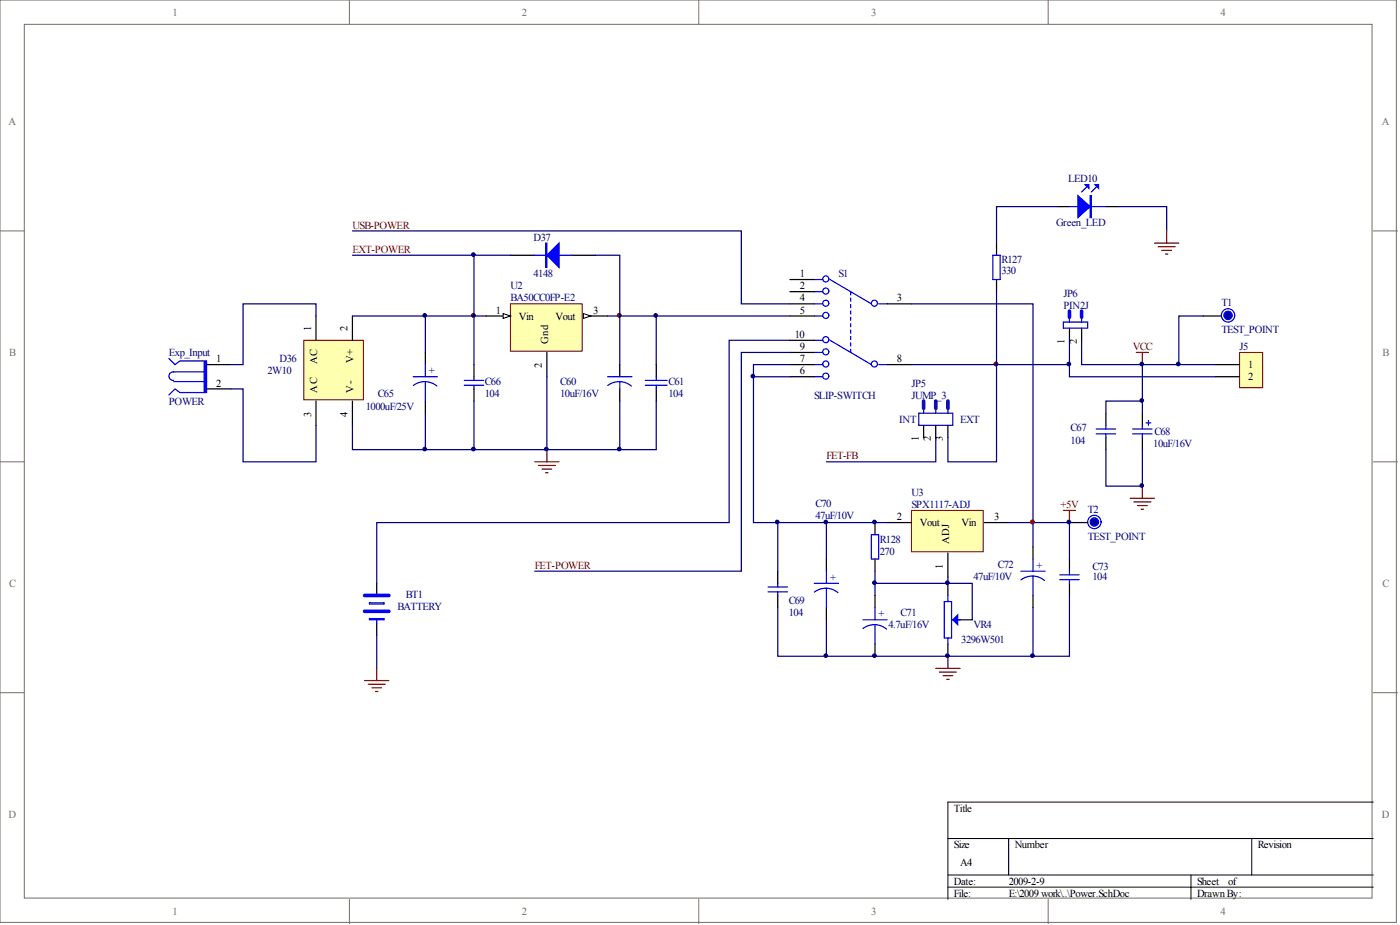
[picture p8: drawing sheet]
<svg xmlns="http://www.w3.org/2000/svg" width="292mm" height="193mm" viewBox="0 0 292 193" stroke-linecap="round" stroke-linejoin="round" font-family="sans-serif">
<defs><g id="words">
<g font-size="2.2" fill="#716f64">
<text x="36" y="3.3">1</text>
<text x="108.9" y="3.3">2</text>
<text x="181.8" y="3.3">3</text>
<text x="254.7" y="3.3">4</text>
<text x="1.8" y="26.1">A</text>
<text x="288.3" y="26.1">A</text>
<text x="1.9" y="74.2">B</text>
<text x="288.4" y="74.2">B</text>
<text x="1.9" y="122.4">C</text>
<text x="288.4" y="122.4">C</text>
<text x="1.8" y="170.6">D</text>
<text x="288.3" y="170.6">D</text>
<text x="36" y="190.9">1</text>
<text x="108.9" y="190.9">2</text>
<text x="181.8" y="190.9">3</text>
<text x="254.7" y="190.9">4</text>
</g>
<g font-size="2.2" fill="#000080">
<text x="222.9" y="38">LED10</text>
<text x="220.3" y="47.2">Green_LED</text>
<text x="111.3" y="50.2">D37</text>
<text x="111.3" y="57.8">4148</text>
<text x="175" y="57.8">S1</text>
<text x="208.9" y="54.8">R127</text>
<text x="208.9" y="57.1">330</text>
<text x="106.5" y="60.4">U2</text>
<text x="106.5" y="62.9">BA50CC0FP-E2</text>
<text x="221.9" y="61.9">JP6</text>
<text x="221.9" y="64.4">PIN2J</text>
<text x="254.8" y="63.9">T1</text>
<text x="254.8" y="69.5">TEST_POINT</text>
<text x="35.2" y="74.3">Exp_Input</text>
<text x="58.3" y="75.6">D36</text>
<text x="258.6" y="73">J5</text>
<text x="55.8" y="78.1">2W10</text>
<text x="78.9" y="82.9">C65</text>
<text x="89.5" y="78.1">+</text>
<text x="101.2" y="80.4">C66</text>
<text x="101.2" y="82.9">104</text>
<text x="116.9" y="80.4">C60</text>
<text x="116.9" y="82.9">10uF/16V</text>
<text x="139.5" y="80.4">C61</text>
<text x="139.5" y="82.9">104</text>
<text x="169.9" y="83.2">SLIP-SWITCH</text>
<text x="190.2" y="80.6">JP5</text>
<text x="190.2" y="83.2">JUMP_3</text>
<text x="35.2" y="84.4">POWER</text>
<text x="76.3" y="85.5">1000uF/25V</text>
<text x="187.6" y="88.2">INT</text>
<text x="200.3" y="88.2">EXT</text>
<text x="223.4" y="90">C67</text>
<text x="223.4" y="92.6">104</text>
<text x="240.6" y="93.3">10uF/16V</text>
<text x="240.9" y="90.8">C68</text>
<text x="170.1" y="105.7">C70</text>
<text x="190.2" y="103.5">U3</text>
<text x="190.2" y="106">SPX1117-ADJ</text>
<text x="226.9" y="107">T2</text>
<text x="170.1" y="108.3">47uF/10V</text>
<text x="183.6" y="113.3">R128</text>
<text x="226.9" y="112.6">TEST_POINT</text>
<text x="183.6" y="115.9">270</text>
<text x="208.2" y="118.4">C72</text>
<text x="216.3" y="118.7">+</text>
<text x="228" y="118.9">C73</text>
<text x="84.7" y="124.7">BT1</text>
<text x="173.2" y="121.2">+</text>
<text x="203.1" y="120.9">47uF/10V</text>
<text x="228" y="120.9">104</text>
<text x="82.9" y="127.3">BATTERY</text>
<text x="164.6" y="126">C69</text>
<text x="164.6" y="128.6">104</text>
<text x="183.3" y="128.8">+</text>
<text x="185.4" y="131.1">4.7uF/16V</text>
<text x="187.9" y="128.6">C71</text>
<text x="203.1" y="131.1">VR4</text>
<text x="200.6" y="134.1">3296W501</text>
</g>
<g font-size="2.2" fill="#800000">
<text x="73.5" y="47.7">USB-POWER</text>
<text x="73.5" y="52.7">EXT-POWER</text>
<text x="236.3" y="73">VCC</text>
<text x="172.4" y="95.8">FET-FB</text>
<text x="221.3" y="106">+5V</text>
<text x="111.6" y="118.7">FET-POWER</text>
</g>
<g font-size="2.2">
<text x="166.9" y="57.8">1</text>
<text x="103.5" y="65.4">1</text>
<text x="123.7" y="65.4">3</text>
<text x="166.9" y="60.4">2</text>
<text x="166.9" y="62.9">4</text>
<text x="166.9" y="65.4">5</text>
<text x="187.1" y="62.9">3</text>
<text x="64.9" y="69" transform="rotate(-90 64.9 69)">1</text>
<text x="72.5" y="69" transform="rotate(-90 72.5 69)">2</text>
<text x="108.3" y="66.7">Vin</text>
<text x="114.3" y="71.8" transform="rotate(-90 114.3 71.8)">Gnd</text>
<text x="115.9" y="66.7">Vout</text>
<text x="165.9" y="70.5">10</text>
<text x="222.1" y="71.7" transform="rotate(-90 222.1 71.7)">1</text>
<text x="224.6" y="71.7" transform="rotate(-90 224.6 71.7)">2</text>
<text x="45.1" y="75.6">1</text>
<text x="66.2" y="76" transform="rotate(-90 66.2 76)">AC</text>
<text x="73.8" y="75.8" transform="rotate(-90 73.8 75.8)">V+</text>
<text x="113.1" y="76.8" transform="rotate(-90 113.1 76.8)">2</text>
<text x="166.9" y="75.6">7</text>
<text x="166.9" y="73">9</text>
<text x="187.1" y="75.6">8</text>
<text x="260.4" y="76.8">1</text>
<text x="45.1" y="80.6">2</text>
<text x="66.2" y="81.9" transform="rotate(-90 66.2 81.9)">AC</text>
<text x="73.8" y="81.9" transform="rotate(-90 73.8 81.9)">V-</text>
<text x="166.9" y="78.1">6</text>
<text x="260.4" y="79.4">2</text>
<text x="64.9" y="86.9" transform="rotate(-90 64.9 86.9)">3</text>
<text x="72.5" y="86.9" transform="rotate(-90 72.5 86.9)">4</text>
<text x="191.7" y="92" transform="rotate(-90 191.7 92)">1</text>
<text x="194.2" y="92" transform="rotate(-90 194.2 92)">2</text>
<text x="196.7" y="92" transform="rotate(-90 196.7 92)">3</text>
<text x="187.2" y="108.5">2</text>
<text x="191.9" y="109.8">Vout</text>
<text x="198" y="113.6" transform="rotate(-90 198 113.6)">ADJ</text>
<text x="200.6" y="109.8">Vin</text>
<text x="207.4" y="108.5">3</text>
<text x="196.7" y="118.6" transform="rotate(-90 196.7 118.6)">1</text>
<text x="199" y="169.3">Title</text>
<text x="199" y="176.9">Size</text>
<text x="211.7" y="176.9">Number</text>
<text x="262.4" y="176.9">Revision</text>
<text x="199" y="184.5">Date:</text>
<text x="200.3" y="180.7">A4</text>
<text x="210.5" y="184.5">2009-2-9</text>
<text x="249.8" y="184.5">Sheet</text>
<text x="256.2" y="184.5">of</text>
<text x="199" y="187.1">File:</text>
<text x="210.5" y="187.1">E:\2009 work\..\Power.SchDoc</text>
<text x="249.8" y="187.1">Drawn By:</text>
</g>
</g></defs>
<g fill="#fff" stroke="#716f64" stroke-width=".21">
<path d="M0 0h291.3v192.4h-291.3z"/>
<path d="M5.1 5.1h281.2v182.3h-281.2z"/>
</g>
<path d="M72.9 0v5.1M145.8 0v5.1M218.7 0v5.1M0 48.2h5.1M286.5 48.2h5.1M0 96.3h5.1M286.5 96.3h5.1M0 144.5h5.1M286.5 144.5h5.1M72.9 187.6v5.1M145.8 187.6v5.1M218.7 187.6v5.1" fill="none" stroke="#716f64" stroke-width=".21"/>
<path d="M197.8 174.9h88.7M210.5 174.9v7.6M261.2 174.9v7.6M286.5 167.3h-88.7v20.3M197.8 182.5h88.7M197.8 185.1h88.7M248.5 182.5v5.1" fill="none" stroke="#000" stroke-width=".21"/>
<g fill="#000080" stroke="#000080" stroke-width=".21">
<circle cx="98.8" cy="65.8" r=".38"/>
<circle cx="129.2" cy="65.8" r=".38"/>
<circle cx="207.8" cy="75.9" r=".38"/>
<circle cx="215.4" cy="108.9" r=".38"/>
</g>
<path d="M78.6 121.7v2.5M78.6 130.1v2.5" fill="none" stroke="#000" stroke-width=".25"/>
<path d="M77.1 125.8h3v.2h-3zM77.1 129h3v.3h-3zM78.6 129v1.1" fill="none" stroke="#00f" stroke-width=".25"/>
<path d="M76.1 124.2h5M76.1 127.5h5" fill="none" stroke="#00f" stroke-width=".76"/>
<path d="M190.2 106.5h14.9v8.6h-14.9z" fill="#ffffb0" stroke="#800000" stroke-width=".21"/>
<g fill="none" stroke="#000" stroke-width=".25">
<path d="M207.9 50.7v2.5M207.9 58.3v2.6M220.6 43.1h2.5M230.7 43.1h2.6M98.9 76.1v2.5M98.9 81.1v2.6M230.7 86.2v2.5M230.7 91.3v2.5M238.3 86.2v2.5M238.3 91.3v2.5M162.3 119.2v2.5M182.6 109v2.6"/>
<path d="M182.6 116.6v2.6M185.1 109h5.1M197.8 115.4v5M205.4 109h5.1M162.3 124.2v2.6"/>
</g>
<g fill="none" stroke="#00f" stroke-width=".25">
<path d="M226.7 39l-1 1.1M228.7 39l-1 1.1M207.2 53.2h1.5v5.1h-1.5zM223.1 43.1h7.6M96.9 79.4h4M98.9 78.6v.8M96.9 80.4h4M98.9 80.4v.7M228.7 90.5h4.1M228.7 89.5h4.1M230.7 88.7v.8M230.7 90.5v.8"/>
<path d="M236.3 90.5h4.1M236.3 89.5h4.1M238.3 88.7v.8M238.3 90.5v.8M239.1 88.2h1M239.6 87.7v1M181.8 111.6h1.5v5h-1.5zM160.2 123.5h4.1M160.2 122.5h4.1M162.3 121.7v.8M162.3 123.5v.7"/>
</g>
<path d="M88.7 65.9v7.6M126.8 65.9h38M88.7 86.2v7.6M98.9 83.7v10.1" fill="none" stroke="#000080" stroke-width=".25"/>
<path d="M237.1 73.5h2.5M238.3 73.5v2.6M235.8 103.9h5.1M236.6 104.7h3.5M237.3 105.5h2.1M238.1 106.2h.5M238.3 101.4v2.5M195.2 139.4h5.1M197.8 136.9v2.5M196 140.2h3.6M196.8 141h2M197.5 141.7h.5" fill="none" stroke="#800000" stroke-width=".25"/>
<g fill="#00f" stroke="#00f" stroke-width=".25">
<path d="M224.9 40.8l2.5 2.3-2.5 2.3z"/>
<path d="M228.5 38.5h.7v.8z"/>
<path d="M226.4 38.5h.8v.8z"/>
<path d="M227.4 40.8h.3v4.6h-.3z" fill-rule="evenodd"/>
</g>
<path d="M258.6 73.5h4.8v7.4h-4.8z" fill="#ffffb0" stroke="#800000" stroke-width=".21"/>
<path d="M106.5 53.2h5.1M119.2 53.2h5M223.1 68.5v2.5M225.7 68.5v2.5M253.6 76.1h5M253.6 78.6h5M197.8 121.7v2.5M197.8 134.4v2.5M200.3 129.3h2.5" fill="none" stroke="#000" stroke-width=".25"/>
<path d="M223.1 64.9v1.3M225.7 64.9v1.3" fill="none" stroke="#00f" stroke-width=".76"/>
<path d="M111.6 53.2h7.6M221.9 67.2h5v1.3h-5zM223.1 66.4v.8M225.7 66.4v.8M197 125.5h1.5v7.6h-1.5zM197.8 124.2v1.3M197.8 133.1v1.3M198.5 129.3h1.8" fill="none" stroke="#00f" stroke-width=".25"/>
<g fill="#00f" stroke="#00f" stroke-width=".25">
<path d="M114.1 53.2l2.5-2.5v5.1z"/>
<path d="M198.8 129.3l1-1v2z"/>
<path d="M113.8 50.7h.3v5.1h-.3z" fill-rule="evenodd"/>
</g>
<path d="M197.8 120.4v1.3" fill="none" stroke="#000080" stroke-width=".25"/>
<path d="M106.5 63.4h15v9.9h-15z" fill="#ffffb0" stroke="#800000" stroke-width=".21"/>
<path d="M101.4 65.9h5.1" fill="none" stroke="#000" stroke-width=".25"/>
<path d="M105 65.4l1.5 .5-1.5 .5z" fill="#fff" stroke="#000" stroke-width=".21"/>
<path d="M114.1 73.5v5.1M121.7 65.9h5.1" fill="none" stroke="#000" stroke-width=".25"/>
<path d="M121.7 65.4l1.5 .5-1.5 .5z" fill="#fff" stroke="#000" stroke-width=".21"/>
<g fill="none" stroke="#00f" stroke-width=".25">
<path d="M169.9 58.3h1.8M173.2 58.3l8.6 5.1M169.9 63.4h1.8M169.9 76.1h1.8M169.9 60.9h1.8M169.9 65.9h1.8M169.9 71h1.8M169.9 73.5h1.8M169.9 78.6h1.8M173.2 71l8.6 5.1M183.3 63.4h1.8M183.3 76.1h1.8"/>
<circle cx="172.3" cy="58.2" r=".63"/>
<circle cx="172.3" cy="75.9" r=".63"/>
<circle cx="172.3" cy="65.8" r=".63"/>
<circle cx="172.3" cy="78.5" r=".63"/>
<circle cx="172.3" cy="73.4" r=".63"/>
<circle cx="172.3" cy="63.3" r=".63"/>
<circle cx="172.3" cy="70.9" r=".63"/>
<circle cx="172.3" cy="60.7" r=".63"/>
<circle cx="182.4" cy="75.9" r=".63"/>
<circle cx="182.4" cy="63.3" r=".63"/>
</g>
<path d="M177.5 60.9v12.6" fill="none" stroke="#00f" stroke-width=".25" stroke-dasharray=".7 .7"/>
<path d="M164.8 58.3h5.1M164.8 60.9h5.1M164.8 63.4h5.1M164.8 65.9h5.1M164.8 78.6h5.1M164.8 76.1h5.1M164.8 73.5h5.1M164.8 71h5.1M185.1 63.4h5.1M185.1 76.1h5.1" fill="none" stroke="#000" stroke-width=".25"/>
<path d="M111.6 96.3h5M112.3 97.1h3.6M113.1 97.9h2M113.8 98.6h.6M114.1 93.8v2.5M78.6 139.4v2.6M76.1 142h5M76.8 142.7h3.6M77.6 143.5h2M78.4 144.3h.5" fill="none" stroke="#800000" stroke-width=".25"/>
<path d="M157.2 78.6h7.6M164.8 73.5h-10.1v45.7h-43.1M78.6 132.6v6.8" fill="none" stroke="#000080" stroke-width=".25"/>
<path d="M63.4 71h12.4v12.4h-12.4z" fill="#ffffb0" stroke="#800000" stroke-width=".21"/>
<g fill="none" stroke="#000" stroke-width=".25">
<path d="M43.1 76.1h5.1M65.9 65.9v5.1M73.5 65.9v5.1M88.7 73.5v2.6M129.3 76.1v2.5M136.9 76.1v2.5M43.1 81.1h5.1M65.9 83.7v5M73.5 83.7v5M88.7 83.7v2.5M129.3 81.1v2.6M136.9 81.1v2.6"/>
<path d="M192.7 88.7v2.6M195.2 88.7v2.6M197.8 88.7v2.6M172.4 116.6v2.6M215.5 114.1v2.5M223.1 116.6v2.6M172.4 126.8v2.5M182.6 124.2v2.6M182.6 134.4v2.5M215.5 124.2v2.6M223.1 121.7v2.5"/>
</g>
<g fill="none" stroke="#00f" stroke-width=".25">
<path d="M35.2 74.8l1.3 1.3 1-.8h5.6v6.6h-5.6l-1-.8-1.3 1.3M36.3 77.6a.89 .89 0 0 0-1.1 .9 .89 .89 0 0 0 1 .9M36.3 77.6h6.8M36.3 79.6h6.8M42.6 75.3v6.6M42.9 75.3v6.6M86.2 78.6h5.1M88.7 79.6l1.6 .4 .9 .5M88.7 79.6l-1 .1-1.5 .7M88.7 76.1v2.5M88.7 79.6v4.1M126.8 78.6h5.1"/>
<path d="M129.3 79.6l1.5 .4 .9 .5M129.3 79.6l-1.1 .1-1.4 .7M129.3 79.6v1.5M134.6 79.4h4.6M136.9 78.6v.8M134.6 80.4h4.6M136.9 80.4v.7M172.4 119.2v2.5M213 119.2h5.1M215.5 116.6v2.6M221.1 119.9h4.1M223.1 119.2v.7"/>
<path d="M169.9 121.7h5.1M172.4 122.7l1.5 .4 .9 .5M172.4 122.7l-1 .1-1.5 .7M172.4 122.7v4.1M180 129.3h5.1M182.6 130.3l1.5 .4 .9 .5M182.6 130.3l-1.1 .1-1.4 .7M182.6 126.8v2.5M182.6 130.3v4.1M215.5 120.2l1.5 .3 .9 .6M215.5 120.2l-1 .1-1.5 .7M215.5 120.2v4"/>
<path d="M221.1 120.9h4.1M223.1 120.9v.8"/>
</g>
<g fill="none" stroke="#000080" stroke-width=".25">
<path d="M73.5 48.2h81.2v15.2h10.1M73.5 53.2h33M98.9 53.2v22.9M124.2 53.2h5.1v22.9M220.6 43.1h-12.7v7.6M233.3 43.1h10.1v5.1M65.9 65.9v-2.5h-15.2v12.7h-2.5M73.5 65.9h27.9M114.1 78.6v15.2M136.9 65.9v10.2M164.8 76.1h-7.6v32.9h27.9M164.8 71h-12.7v38h-73.5v12.7"/>
<path d="M190.2 63.4h25.3v50.7M190.2 76.1h32.9M207.9 60.9v35.4h-10.1v-5M223.1 71v7.6h30.5M225.7 71v5.1h27.9M238.3 76.1v10.1M48.2 81.1h2.5v15.2h15.2v-7.6M129.3 83.7v10.1M136.9 83.7v10.1h-63.4v-5.1M195.2 91.3v5h-22.8M230.7 93.8v7.6h7.6v-7.6M238.3 83.7h-7.6v2.5"/>
<path d="M162.3 109v10.2M172.4 109v7.6M182.6 119.2v5M210.5 109h12.6v7.6M172.4 129.3v7.6M182.6 121.7h20.2v7.6M215.5 126.8v10.1M223.1 124.2v12.7h-60.8v-10.1"/>
</g>
<path d="M240.9 50.7h5.1M241.6 51.5h3.6M242.4 52.2h2M243.2 53h.5M243.4 48.2v2.5M221.9 106.5h2.5M223.1 106.5v2.5" fill="none" stroke="#800000" stroke-width=".25"/>
<g fill="#800000" stroke="#800000" stroke-width=".21">
<circle cx="98.8" cy="65.8" r=".38"/>
<circle cx="207.8" cy="75.9" r=".38"/>
<circle cx="215.4" cy="108.9" r=".38"/>
<circle cx="129.2" cy="65.8" r=".38"/>
</g>
<path d="M191.7 86.2h7.1v2.5h-7.1zM192.7 85.2v1M195.2 85.2v1M197.8 85.2v1" fill="none" stroke="#0000bf" stroke-width=".25"/>
<path d="M192.7 83.7v1.5M195.2 83.7v1.5M197.8 83.7v1.5" fill="none" stroke="#0000bf" stroke-width=".76"/>
<circle cx="228.3" cy="108.9" r=".89" fill="#0000b4" stroke="#00f" stroke-width=".21"/>
<circle cx="228.3" cy="108.9" r="1.39" fill="none" stroke="#00f" stroke-width=".25"/>
<path d="M223.1 109h3.8" fill="none" stroke="#000" stroke-width=".25"/>
<circle cx="256.2" cy="65.8" r=".89" fill="#0000b4" stroke="#00f" stroke-width=".21"/>
<circle cx="256.2" cy="65.8" r="1.39" fill="none" stroke="#00f" stroke-width=".25"/>
<path d="M251 65.9h3.8" fill="none" stroke="#000" stroke-width=".25"/>
<path d="M251 65.9h-5v10.2" fill="none" stroke="#000080" stroke-width=".25"/>
<g fill="#000080" stroke="#000080" stroke-width=".21">
<circle cx="88.6" cy="93.7" r=".38"/>
<circle cx="88.6" cy="65.8" r=".38"/>
<circle cx="98.8" cy="93.7" r=".38"/>
<circle cx="98.8" cy="53.1" r=".38"/>
<circle cx="114" cy="93.7" r=".38"/>
<circle cx="129.2" cy="93.7" r=".38"/>
<circle cx="136.8" cy="65.8" r=".38"/>
<circle cx="157.1" cy="78.5" r=".38"/>
<circle cx="162.2" cy="108.9" r=".38"/>
<circle cx="172.3" cy="136.8" r=".38"/>
<circle cx="172.3" cy="108.9" r=".38"/>
<circle cx="182.4" cy="136.8" r=".38"/>
<circle cx="182.4" cy="121.6" r=".38"/>
<circle cx="182.4" cy="108.9" r=".38"/>
<circle cx="197.6" cy="136.8" r=".38"/>
<circle cx="197.6" cy="121.6" r=".38"/>
<circle cx="215.4" cy="136.8" r=".38"/>
<circle cx="223" cy="108.9" r=".38"/>
<circle cx="223" cy="75.9" r=".38"/>
<circle cx="238.2" cy="101.3" r=".38"/>
<circle cx="238.2" cy="83.5" r=".38"/>
<circle cx="238.2" cy="75.9" r=".38"/>
<circle cx="245.8" cy="75.9" r=".38"/>
</g>
<use href="#words"/>
</svg>
